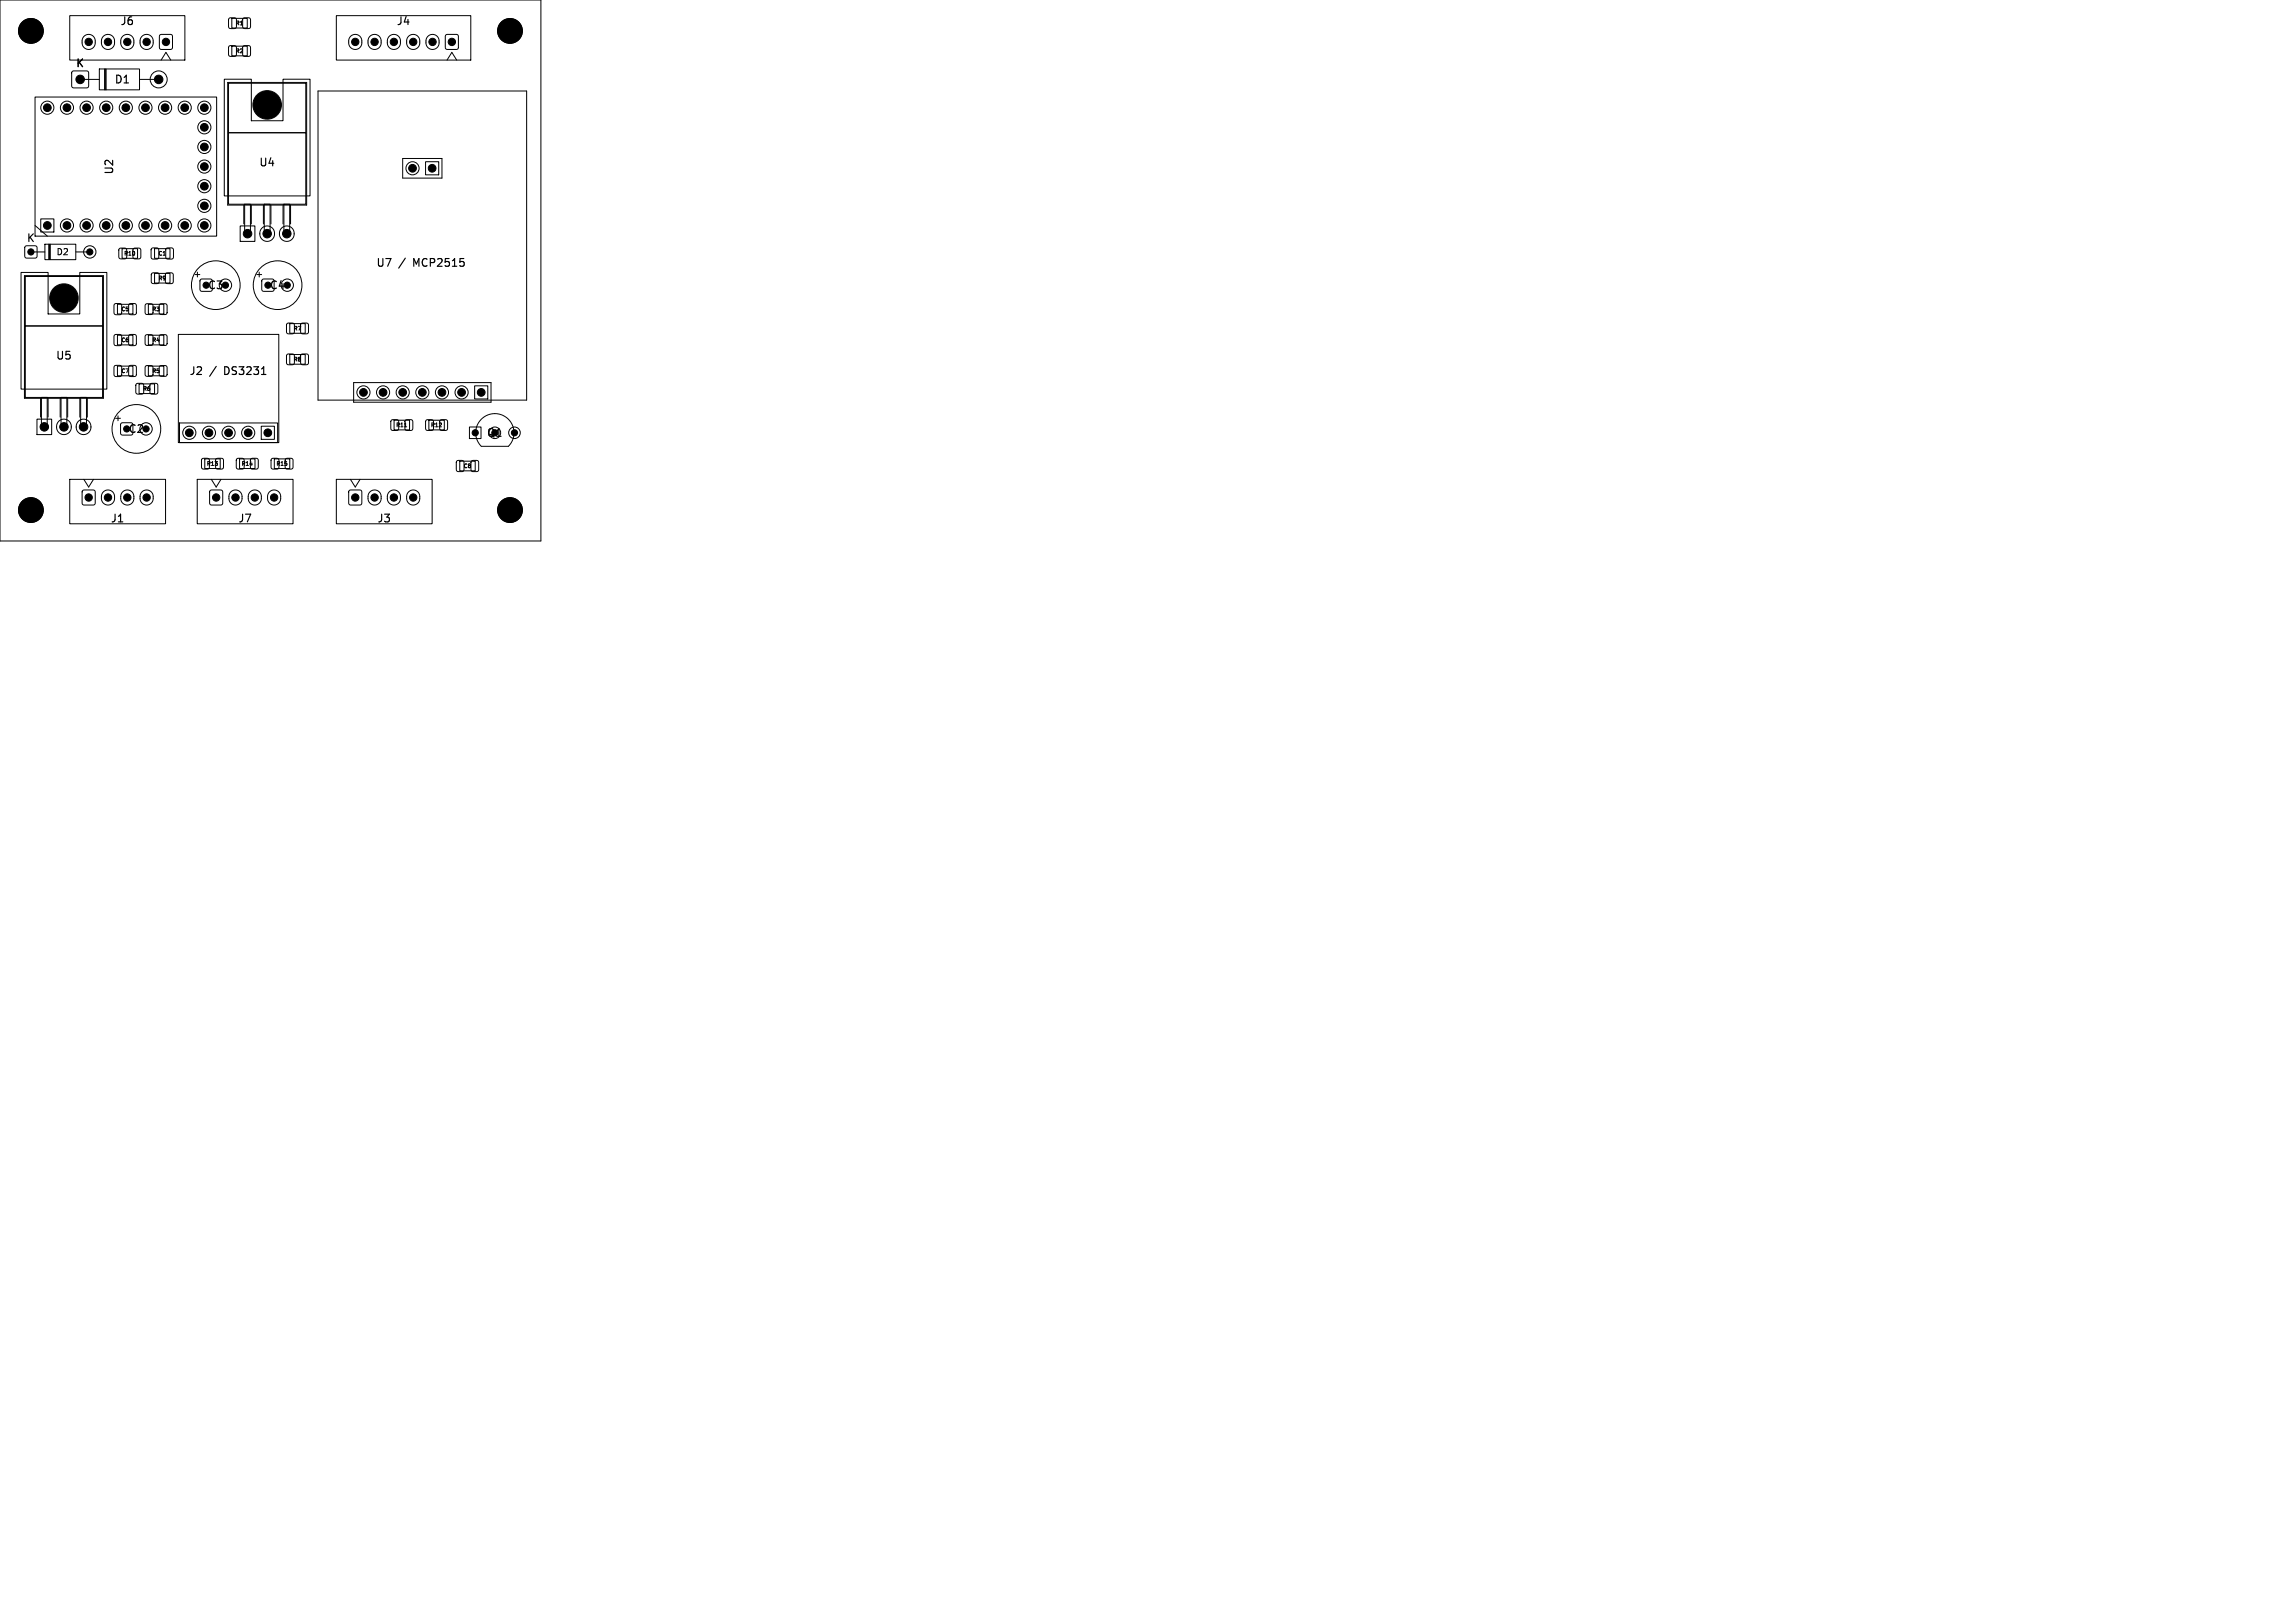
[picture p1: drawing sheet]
<svg xmlns="http://www.w3.org/2000/svg" width="297mm" height="210mm" viewBox="0 0 297 210" stroke-linecap="round" stroke-linejoin="round" font-family="sans-serif">
<defs><g id="words">
<g font-size="1.4">
<text x="15.5" y="3.5">J6</text>
<text x="51.2" y="3.5">J4</text>
<text x="9.7" y="8.9">K</text>
<text x="14.7" y="11">D1</text>
<text x="14.8" y="22.7" transform="rotate(-90 14.8 22.7)">U2</text>
<text x="33.4" y="21.7">U4</text>
<text x="3.4" y="31.5">K</text>
<text x="48.6" y="34.7">U7</text>
<text x="51.6" y="34.7">/</text>
<text x="53.7" y="34.7">MCP2515</text>
<text x="26.8" y="37.6">C3</text>
<text x="34.8" y="37.6">C4</text>
<text x="7.2" y="46.7">U5</text>
<text x="24.4" y="48.7">J2</text>
<text x="27.2" y="48.7">/</text>
<text x="29.2" y="48.7">DS3231</text>
<text x="16.5" y="56.2">C2</text>
<text x="62.9" y="56.7">Q1</text>
<text x="14.2" y="67.8">J1</text>
<text x="30.7" y="67.8">J7</text>
<text x="48.7" y="67.8">J3</text>
</g>
<text font-size="1.1" x="7.2" y="33.2">D2</text>
<g font-size=".7">
<text x="30.4" y="3.4">R1</text>
<text x="30.4" y="7">R2</text>
<text x="16" y="33.2">R10</text>
<text x="20.4" y="33.2">C1</text>
<text x="15.6" y="40.4">C5</text>
<text x="19.6" y="40.4">R3</text>
<text x="20.4" y="36.4">R9</text>
<text x="15.6" y="44.4">C6</text>
<text x="19.6" y="44.4">R4</text>
<text x="37.9" y="46.9">R8</text>
<text x="37.9" y="42.9">R7</text>
<text x="15.6" y="48.4">C7</text>
<text x="18.4" y="50.7">R6</text>
<text x="19.6" y="48.4">R5</text>
<text x="51.2" y="55.4">R11</text>
<text x="55.7" y="55.4">R12</text>
<text x="26.7" y="60.4">R13</text>
<text x="31.2" y="60.4">R14</text>
<text x="35.7" y="60.4">R15</text>
<text x="59.9" y="60.7">C8</text>
</g>
</g></defs>
<g fill="none" stroke="#000" stroke-width=".13">
<path d="M0 0h70v70h-70zM4.5 12.6h23.5v18h-23.5zM9 2h14.9v5.8h-14.9zM9.3 9.2h.2h1.7h.2l.1 .2v1.7l-.1 .2-.2 .1h-1.7l-.2-.1v-.2v-1.7zM10.4 10.3h2.5M10.9 4.7a.85 .85 0 0 1 .9-.2 .85 .85 0 0 1 .5 .8v.2a.85 .85 0 0 1-.8 .9 .85 .85 0 0 1-.9-.8l.1-.5zM12.9 8.9h5.2v2.7h-5.2zM13.4 4.7a.85 .85 0 0 1 .9-.2 .85 .85 0 0 1 .5 .8v.2a.85 .85 0 0 1-.8 .9 .85 .85 0 0 1-.9-.8l.1-.5zM13.5 8.9v2.7M13.6 8.9v2.7M13.7 8.9v2.7M15.9 4.7a.85 .85 0 0 1 .9-.2 .85 .85 0 0 1 .5 .8v.2a.85 .85 0 0 1-.8 .9 .85 .85 0 0 1-.9-.8l.1-.5z"/>
<path d="M18.1 10.3h2.4M18.4 4.7a.85 .85 0 0 1 .9-.2 .85 .85 0 0 1 .5 .8v.2a.85 .85 0 0 1-.8 .9 .85 .85 0 0 1-.9-.8l.1-.5zM20.7 4.5h.2h1.4v.2v1.5v.1l-.2 .1-1.4-.1-.1-.1v-1.5zM20.8 7.8l.7-1 .6 1M29 10.3h3.5v5.3h4.1v-5.3h3.5v15.1h-11.1zM29.5 10.7h10.2v15.8h-10.2zM29.6 10.8h10v6.4h-10zM29.6 17.2h10v9.2h-10zM29.6 2.4l.8-.1 .2 .2v1l-.2 .2h-.6l-.2-.2v-.9zM29.6 6l.8-.1 .2 .2v1l-.2 .2h-.6l-.2-.2v-.9zM30 2.4h2v1.2h-2zM30 6h2v1.2h-2z"/>
<path d="M31.5 2.4l.7-.1 .2 .2v1l-.1 .2h-.7l-.2-.2v-.9zM31.5 6l.7-.1 .2 .2v1l-.1 .2h-.7l-.2-.2v-.9zM41.2 11.8h27v40h-27zM43.5 2h17.4v5.8h-17.4zM45.4 4.7a.85 .85 0 0 1 .9-.2 .85 .85 0 0 1 .5 .8v.2a.85 .85 0 0 1-.8 .9 .85 .85 0 0 1-.9-.8l.1-.5zM47.9 4.7a.85 .85 0 0 1 .9-.2 .85 .85 0 0 1 .5 .8v.2a.85 .85 0 0 1-.8 .9 .85 .85 0 0 1-.9-.8l.1-.5zM50.4 4.7a.85 .85 0 0 1 .9-.2 .85 .85 0 0 1 .5 .8v.2a.85 .85 0 0 1-.8 .9 .85 .85 0 0 1-.9-.8l.1-.5zM52.9 4.7a.85 .85 0 0 1 .9-.2 .85 .85 0 0 1 .5 .8v.2a.85 .85 0 0 1-.8 .9 .85 .85 0 0 1-.9-.8l.1-.5zM55.4 4.7a.85 .85 0 0 1 .9-.2 .85 .85 0 0 1 .5 .8v.2a.85 .85 0 0 1-.8 .9 .85 .85 0 0 1-.9-.8l.1-.5zM57.7 4.5h.2h1.4v.2v1.5v.1l-.2 .1-1.4-.1-.1-.1v-1.5zM57.8 7.8l.7-1 .6 1M2.7 35.3h3.5v5.3h4.1v-5.3h3.5v15.1h-11.1z"/>
<path d="M3.2 35.7h10.2v15.8h-10.2zM3.3 31.9l.1-.1 1.3 .1 .1 .2-.1 1.2-.1 .1-1.3-.1-.1-.1zM3.3 35.8h10v6.4h-10zM4 32.6h1.8M4.5 29.2l1.6 1.4M5.3 28.3h1.7v1.7h-1.7zM5.8 31.6h4v2h-4zM6.3 31.6v2M6.4 31.6v2M6.5 31.6v2M9.8 32.6h1.8M14.8 39.3h.7l.2 .1 .1 1.1-.2 .2h-.6l-.2-.1-.1-1.1z"/>
<path d="M15.2 39.4h2v1.2h-2zM15.4 32.2l.7-.1 .3 .2v1l-.2 .2h-.6l-.2-.2v-.9zM15.8 32.2h2v1.2h-2zM16.7 39.3h.7l.2 .1v1.1l-.1 .2h-.6l-.2-.1-.1-1.1zM17.3 32.2l.7-.1 .2 .2v1l-.1 .2h-.7l-.2-.2v-.9zM18.8 39.4l.8-.1 .2 .2v1l-.2 .2h-.6l-.2-.2v-.9zM19.2 39.4h2v1.2h-2zM19.6 32.1h.7l.2 .1v1.1l-.1 .2h-.6l-.2-.1v-1.1zM19.6 35.4l.7-.1 .3 .2v1l-.2 .2h-.6l-.2-.2v-.9zM20 32.2h2v1.2h-2zM20 35.4h2v1.2h-2zM20.7 39.4l.7-.1 .2 .2v1l-.1 .2h-.7l-.2-.2v-.9z"/>
<path d="M21.5 35.4l.7-.1 .2 .2v1l-.1 .2h-.7l-.2-.2v-.9zM21.5 32.1h.7l.2 .1 .1 1.1-.2 .2h-.6l-.2-.1-.1-1.1zM25.2 35.5h.7M25.5 35.2v.6M25.9 36.2l.2-.1 1.3 .1 .1 .2-.1 1.2-.2 .1-1.3-.1v-.1zM31.1 29.2h1.9v2h-1.9zM31.5 26.5v2.5M31.7 26.4h.7v3.8h-.7zM32.5 26.5v2.5M33.2 35.5h.7M33.5 35.2v.6M33.9 36.2l.2-.1 1.3 .1 .1 .2-.1 1.2-.2 .1-1.3-.1v-.1z"/>
<path d="M34.1 26.5v2.5M34.2 26.4h.8v3.8h-.8zM35.1 26.5v2.5M36.6 26.5v2.5M36.7 26.4h.8v3.8h-.8zM37.6 26.5v2.5M52.1 20.5h5.1v2.5h-5.1zM55.1 20.9h1.7v1.7h-1.7zM3.3 42.2h10v9.2h-10zM4.8 54.2h1.9v2h-1.9zM5.3 51.5v2.5M5.4 51.4h.7v3.8h-.7z"/>
<path d="M6.2 51.5v2.5M7.8 51.5v2.5M7.9 51.4h.7v3.8h-.7zM8.8 51.5v2.5M10.3 51.5v2.5M10.4 51.4h.8v3.8h-.8zM11.3 51.5v2.5M14.8 47.3h.7l.2 .1 .1 1.1-.2 .2h-.6l-.2-.1-.1-1.1zM14.8 43.3h.7l.2 .1 .1 1.1-.2 .2h-.6l-.2-.1-.1-1.1zM15 54.1h.6M15.2 47.4h2v1.2h-2zM15.2 43.4h2v1.2h-2z"/>
<path d="M15.3 53.8v.6M15.7 54.8l.2-.1 1.2 .1 .1 .2-.1 1.2-.1 .1-1.3-.1-.1-.1zM16.7 47.3h.7l.2 .1v1.1l-.1 .2h-.6l-.2-.1-.1-1.1zM16.7 43.3h.7l.2 .1v1.1l-.1 .2h-.6l-.2-.1-.1-1.1zM17.6 49.7l.8-.1 .2 .2v1l-.2 .2h-.6l-.2-.2v-.9zM18 49.7h2v1.2h-2zM18.8 43.4l.8-.1 .2 .2v1l-.2 .2h-.6l-.2-.2v-.9zM18.8 47.4l.8-.1 .2 .2v1l-.2 .2h-.6l-.2-.2v-.9zM19.2 43.4h2v1.2h-2zM19.2 47.4h2v1.2h-2zM19.5 49.7l.7-.1 .2 .2v1l-.1 .2h-.6l-.3-.2v-.9zM20.7 43.4l.7-.1 .2 .2v1l-.1 .2h-.7l-.2-.2v-.9z"/>
<path d="M20.7 47.4l.7-.1 .2 .2v1l-.1 .2h-.7l-.2-.2v-.9zM23.1 43.3h13v14h-13zM23.2 54.7h12.7v2.6h-12.7zM26.1 59.4l.7-.1 .3 .2v1l-.2 .2h-.6l-.2-.2v-.9zM26.5 59.4h2v1.2h-2zM28 59.4l.7-.1 .2 .2v1l-.1 .2h-.7l-.2-.2v-.9zM30.6 59.4l.7-.1 .3 .2v1l-.2 .2h-.6l-.2-.2v-.9zM31 59.4h2v1.2h-2zM32.5 59.4l.7-.1 .2 .2v1l-.1 .2h-.6l-.3-.2v-.9zM33.8 55.2h1.7v1.7h-1.7zM35.1 59.4l.7-.1 .3 .2v1l-.2 .2h-.6l-.2-.2v-.9zM35.5 59.4h2v1.2h-2z"/>
<path d="M37 59.4l.7-.1 .2 .2v1l-.1 .2h-.7l-.2-.2v-.9zM37.1 45.9l.8-.1 .2 .2v1l-.2 .2h-.6l-.2-.2v-.9zM37.1 41.9l.8-.1 .2 .2v1l-.2 .2h-.6l-.2-.2v-.9zM37.5 45.9h2v1.2h-2zM37.5 41.9h2v1.2h-2zM39 45.9l.7-.1 .2 .2v1l-.1 .2h-.7l-.2-.2v-.9zM39 41.9l.7-.1 .2 .2v1l-.1 .2h-.7l-.2-.2v-.9zM45.8 49.5h17.7v2.5h-17.7zM50.6 54.4l.7-.1 .3 .2v1l-.2 .2h-.6l-.2-.2v-.9zM51 54.4h2v1.2h-2zM52.3 55.2h.3M52.5 54.4l.7-.1 .2 .2v1l-.1 .2h-.7l-.2-.2v-.9z"/>
<path d="M55.1 54.4l.8-.1 .2 .2v1l-.2 .2h-.6l-.2-.2v-.9zM55.5 54.4h2v1.2h-2zM57 54.4l.7-.1 .2 .2v1l-.1 .2h-.7l-.2-.2v-.9zM59.1 59.6h.7l.2 .1v1.1l-.1 .2h-.6l-.2-.1-.1-1.1zM59.5 59.7h2v1.2h-2zM60.7 55.3h1.5v1.5h-1.5zM61 59.6h.7l.2 .1v1.1l-.1 .2h-.6l-.2-.1-.1-1.1zM61.4 49.9h1.7v1.7h-1.7zM62.3 57.8h3.5a2.48 2.48 0 0 0 0-3.6 2.48 2.48 0 0 0-3.5 0 2.48 2.48 0 0 0 0 3.6M9 62h12.4v5.8h-12.4zM10.7 63.5l.2-.1 1.4 .1v.2v1.4v.2l-.2 .1-1.4-.1-.1-.2v-1.4zM10.8 62l.7 1 .6-1"/>
<path d="M13.4 63.6a.85 .85 0 0 1 .9-.1 .85 .85 0 0 1 .5 .8v.2a.85 .85 0 0 1-.8 .8 .85 .85 0 0 1-.9-.8l.1-.5zM15.9 63.6a.85 .85 0 0 1 .9-.1 .85 .85 0 0 1 .5 .8v.2a.85 .85 0 0 1-.8 .8 .85 .85 0 0 1-.9-.8l.1-.5zM18.4 63.6a.85 .85 0 0 1 .9-.1 .85 .85 0 0 1 .5 .8v.2a.85 .85 0 0 1-.8 .8 .85 .85 0 0 1-.9-.8l.1-.5zM25.5 62h12.4v5.8h-12.4zM27.2 63.5l.2-.1 1.4 .1v.2v1.4v.2l-.2 .1-1.4-.1-.1-.2v-1.4zM27.4 62l.6 1 .6-1M29.9 63.6a.85 .85 0 0 1 .9-.1 .85 .85 0 0 1 .5 .8v.2a.85 .85 0 0 1-.8 .8 .85 .85 0 0 1-.9-.8l.1-.5zM32.4 63.6a.85 .85 0 0 1 .9-.1 .85 .85 0 0 1 .5 .8v.2a.85 .85 0 0 1-.8 .8 .85 .85 0 0 1-.9-.8l.1-.5zM34.9 63.6a.85 .85 0 0 1 .9-.1 .85 .85 0 0 1 .5 .8v.2a.85 .85 0 0 1-.8 .8 .85 .85 0 0 1-.9-.8l.1-.5zM43.5 62h12.4v5.8h-12.4zM45.2 63.5l.2-.1 1.4 .1v.2v1.4v.2l-.2 .1-1.4-.1-.1-.2v-1.4zM45.3 62l.7 1 .6-1"/>
<path d="M47.9 63.6a.85 .85 0 0 1 .9-.1 .85 .85 0 0 1 .5 .8v.2a.85 .85 0 0 1-.8 .8 .85 .85 0 0 1-.9-.8l.1-.5zM50.4 63.6a.85 .85 0 0 1 .9-.1 .85 .85 0 0 1 .5 .8v.2a.85 .85 0 0 1-.8 .8 .85 .85 0 0 1-.9-.8l.1-.5zM52.9 63.6a.85 .85 0 0 1 .9-.1 .85 .85 0 0 1 .5 .8v.2a.85 .85 0 0 1-.8 .8 .85 .85 0 0 1-.9-.8l.1-.5z"/>
<circle cx="4" cy="4" r="1.6"/>
<circle cx="6.1" cy="13.9" r=".85"/>
<circle cx="8.7" cy="13.9" r=".85"/>
<circle cx="11.2" cy="13.9" r=".85"/>
<circle cx="13.7" cy="13.9" r=".85"/>
<circle cx="16.3" cy="13.9" r=".85"/>
<circle cx="18.8" cy="13.9" r=".85"/>
<circle cx="20.5" cy="10.3" r="1.1"/>
<circle cx="21.4" cy="13.9" r=".85"/>
<circle cx="23.9" cy="13.9" r=".85"/>
<circle cx="26.4" cy="13.9" r=".85"/>
<circle cx="26.4" cy="19" r=".85"/>
<circle cx="26.4" cy="16.5" r=".85"/>
<circle cx="34.6" cy="13.6" r="1.75"/>
<circle cx="34.6" cy="13.6" r="1.85"/>
<circle cx="66" cy="4" r="1.6"/>
<circle cx="8.3" cy="38.6" r="1.85"/>
<circle cx="8.3" cy="38.6" r="1.75"/>
<circle cx="8.7" cy="29.2" r=".85"/>
<circle cx="11.2" cy="29.2" r=".85"/>
<circle cx="11.6" cy="32.6" r=".8"/>
<circle cx="13.7" cy="29.2" r=".85"/>
<circle cx="16.3" cy="29.2" r=".85"/>
<circle cx="18.8" cy="29.2" r=".85"/>
<circle cx="21.4" cy="29.2" r=".85"/>
<circle cx="23.9" cy="29.2" r=".85"/>
<circle cx="26.4" cy="29.2" r=".85"/>
<circle cx="26.4" cy="24.1" r=".85"/>
<circle cx="26.4" cy="26.6" r=".85"/>
<circle cx="26.4" cy="21.6" r=".85"/>
<circle cx="27.9" cy="36.9" r="3.1"/>
<circle cx="29.2" cy="36.9" r=".8"/>
<circle cx="34.6" cy="30.2" r=".98"/>
<circle cx="35.9" cy="36.9" r="3.2"/>
<circle cx="37.1" cy="30.2" r=".98"/>
<circle cx="37.2" cy="36.9" r=".8"/>
<circle cx="53.4" cy="21.8" r=".85"/>
<circle cx="8.3" cy="55.2" r=".98"/>
<circle cx="10.8" cy="55.2" r=".98"/>
<circle cx="17.7" cy="55.5" r="3.2"/>
<circle cx="18.9" cy="55.5" r=".8"/>
<circle cx="24.5" cy="56" r=".85"/>
<circle cx="27" cy="56" r=".85"/>
<circle cx="29.6" cy="56" r=".85"/>
<circle cx="32.1" cy="56" r=".85"/>
<circle cx="47" cy="50.8" r=".85"/>
<circle cx="49.6" cy="50.8" r=".85"/>
<circle cx="52.1" cy="50.8" r=".85"/>
<circle cx="54.7" cy="50.8" r=".85"/>
<circle cx="57.2" cy="50.8" r=".85"/>
<circle cx="59.7" cy="50.8" r=".85"/>
<circle cx="66.6" cy="56" r=".75"/>
<circle cx="4" cy="66" r="1.6"/>
<circle cx="66" cy="66" r="1.6"/>
</g>
<g fill="none" stroke="#000" stroke-width=".15">
<path d="M3.2 3.5v1M3.2 3.9h.6M3.8 3.5v1M4.2 4.5h.6M4.2 3.7l.3-.2v1M65.2 3.5v1M65.2 3.9h.6M65.8 3.5v1M66.2 3.6l.4-.1 .2 .1v.1l-.6 .8h.6M3.2 65.9h.6M3.2 65.5v1M3.8 65.5v1"/>
<path d="M4.2 65.5h.6l-.3 .3 .3 .1v.5l-.2 .1-.4-.1M65.2 65.5v1M65.2 65.9h.6M65.8 65.5v1M66.5 65.4l-.3 .7h.7M66.7 65.8v.7"/>
</g>
<g fill="#000" stroke="#000" stroke-width=".13">
<circle cx="4" cy="4" r="1.6"/>
<circle cx="6.1" cy="13.9" r=".5"/>
<circle cx="8.7" cy="13.9" r=".5"/>
<circle cx="10.4" cy="10.3" r=".55"/>
<circle cx="11.2" cy="13.9" r=".5"/>
<circle cx="11.5" cy="5.4" r=".47"/>
<circle cx="13.7" cy="13.9" r=".5"/>
<circle cx="14" cy="5.4" r=".47"/>
<circle cx="16.3" cy="13.9" r=".5"/>
<circle cx="16.5" cy="5.4" r=".47"/>
<circle cx="18.8" cy="13.9" r=".5"/>
<circle cx="19" cy="5.4" r=".47"/>
<circle cx="20.5" cy="10.3" r=".55"/>
<circle cx="21.4" cy="13.9" r=".5"/>
<circle cx="21.5" cy="5.4" r=".47"/>
<circle cx="23.9" cy="13.9" r=".5"/>
<circle cx="26.4" cy="13.9" r=".5"/>
<circle cx="26.4" cy="16.5" r=".5"/>
<circle cx="26.4" cy="19" r=".5"/>
<circle cx="34.6" cy="13.6" r="1.75"/>
<circle cx="46" cy="5.4" r=".47"/>
<circle cx="48.5" cy="5.4" r=".47"/>
<circle cx="51" cy="5.4" r=".47"/>
<circle cx="53.5" cy="5.4" r=".47"/>
<circle cx="56" cy="5.4" r=".47"/>
<circle cx="58.5" cy="5.4" r=".48"/>
<circle cx="66" cy="4" r="1.6"/>
<circle cx="4" cy="32.6" r=".4"/>
<circle cx="6.1" cy="29.2" r=".5"/>
<circle cx="8.3" cy="38.6" r="1.75"/>
<circle cx="8.7" cy="29.2" r=".5"/>
<circle cx="11.2" cy="29.2" r=".5"/>
<circle cx="11.6" cy="32.6" r=".4"/>
<circle cx="13.7" cy="29.2" r=".5"/>
<circle cx="16.3" cy="29.2" r=".5"/>
<circle cx="18.8" cy="29.2" r=".5"/>
<circle cx="21.4" cy="29.2" r=".5"/>
<circle cx="23.9" cy="29.2" r=".5"/>
<circle cx="26.4" cy="24.1" r=".5"/>
<circle cx="26.4" cy="29.2" r=".5"/>
<circle cx="26.4" cy="21.6" r=".5"/>
<circle cx="26.4" cy="26.6" r=".5"/>
<circle cx="26.7" cy="36.9" r=".4"/>
<circle cx="29.2" cy="36.9" r=".4"/>
<circle cx="32" cy="30.2" r=".55"/>
<circle cx="34.6" cy="30.2" r=".55"/>
<circle cx="34.7" cy="36.9" r=".4"/>
<circle cx="37.1" cy="30.2" r=".55"/>
<circle cx="37.2" cy="36.9" r=".4"/>
<circle cx="53.4" cy="21.8" r=".5"/>
<circle cx="55.9" cy="21.8" r=".5"/>
<circle cx="5.7" cy="55.2" r=".55"/>
<circle cx="8.3" cy="55.2" r=".55"/>
<circle cx="10.8" cy="55.2" r=".55"/>
<circle cx="16.4" cy="55.5" r=".4"/>
<circle cx="18.9" cy="55.5" r=".4"/>
<circle cx="24.5" cy="56" r=".5"/>
<circle cx="27" cy="56" r=".5"/>
<circle cx="29.6" cy="56" r=".5"/>
<circle cx="32.1" cy="56" r=".5"/>
<circle cx="34.7" cy="56" r=".5"/>
<circle cx="47" cy="50.8" r=".5"/>
<circle cx="49.6" cy="50.8" r=".5"/>
<circle cx="52.1" cy="50.8" r=".5"/>
<circle cx="54.7" cy="50.8" r=".5"/>
<circle cx="57.2" cy="50.8" r=".5"/>
<circle cx="59.7" cy="50.8" r=".5"/>
<circle cx="61.5" cy="56" r=".4"/>
<circle cx="62.3" cy="50.8" r=".5"/>
<circle cx="66.6" cy="56" r=".4"/>
<circle cx="4" cy="66" r="1.6"/>
<circle cx="11.5" cy="64.4" r=".47"/>
<circle cx="14" cy="64.4" r=".47"/>
<circle cx="16.5" cy="64.4" r=".47"/>
<circle cx="19" cy="64.4" r=".47"/>
<circle cx="28" cy="64.4" r=".47"/>
<circle cx="30.5" cy="64.4" r=".47"/>
<circle cx="33" cy="64.4" r=".47"/>
<circle cx="35.5" cy="64.4" r=".47"/>
<circle cx="46" cy="64.4" r=".47"/>
<circle cx="48.5" cy="64.4" r=".47"/>
<circle cx="51" cy="64.4" r=".47"/>
<circle cx="53.5" cy="64.4" r=".47"/>
<circle cx="66" cy="66" r="1.6"/>
</g>
<use href="#words"/>
</svg>
